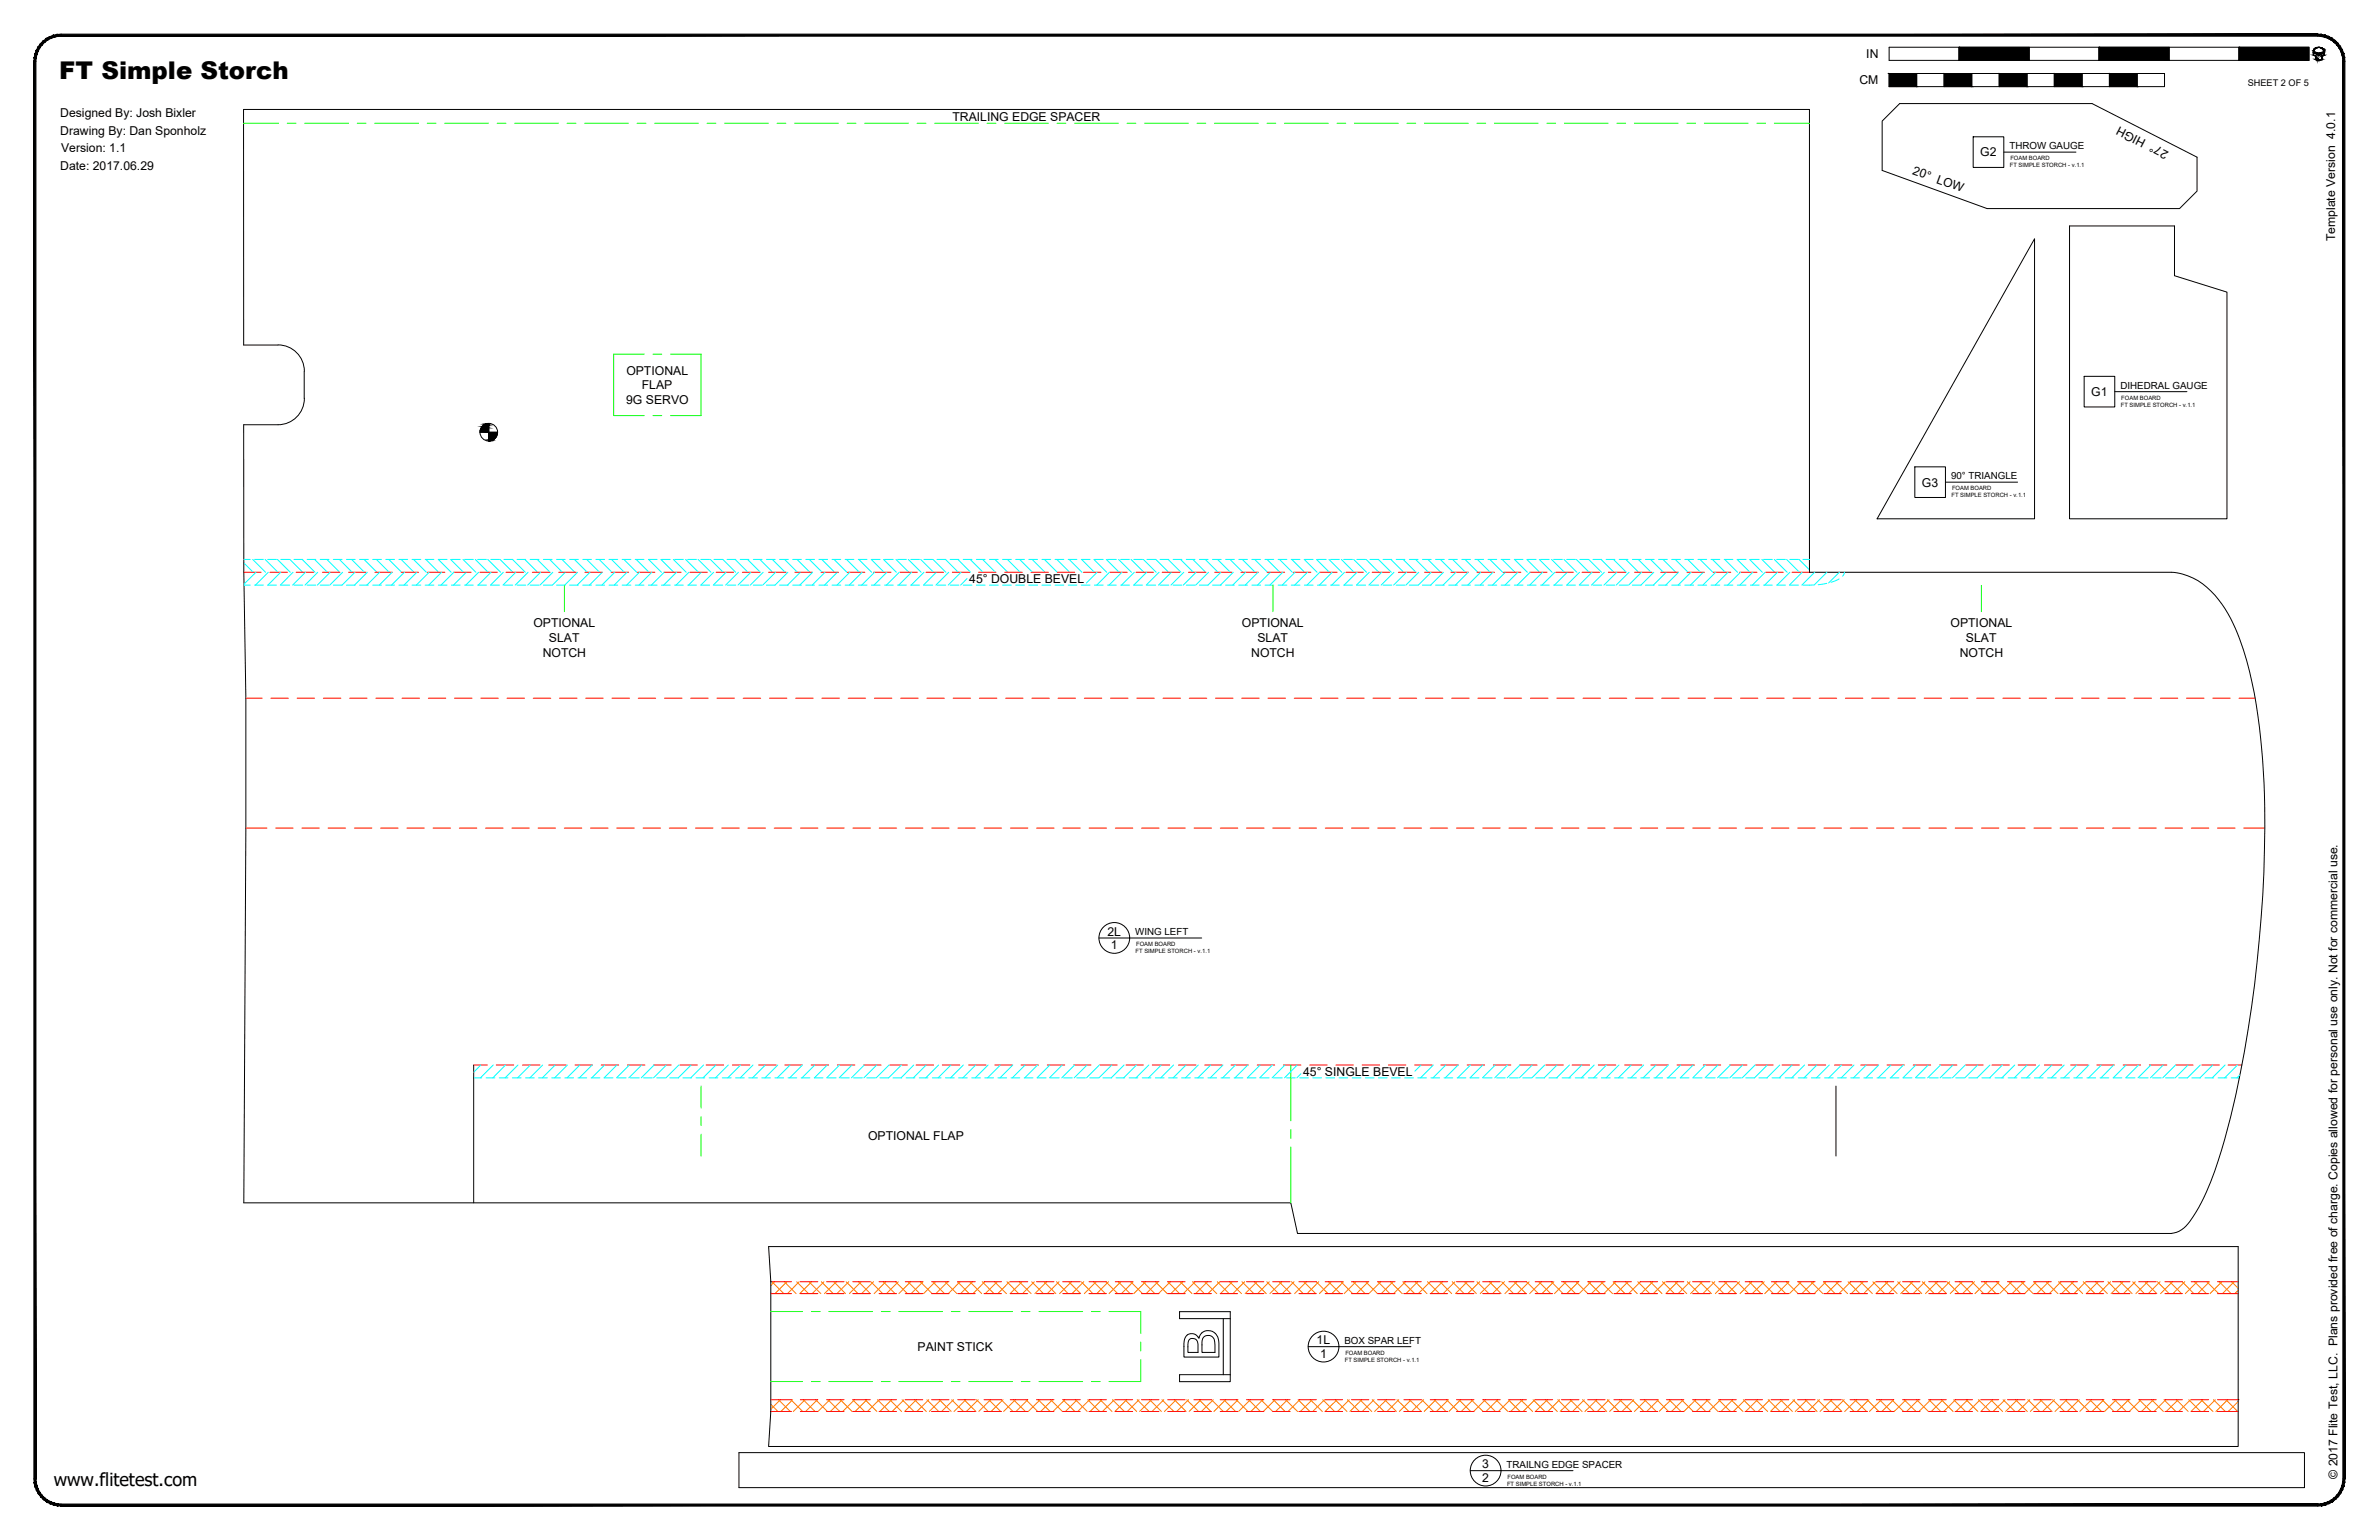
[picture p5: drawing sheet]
<svg xmlns="http://www.w3.org/2000/svg" width="864mm" height="559mm" viewBox="0 0 864 559" stroke-linecap="round" stroke-linejoin="round" font-family="sans-serif">
<defs><g id="words">
<text font-size="8.9" x="21.5" y="28.8">FT Simple Storch</text>
<text font-size="6.6" x="19.5" y="539.1">www.flitetest.com</text>
<g font-size="4.4">
<text x="677.5" y="21.1">IN</text>
<text x="675" y="30.6">CM</text>
<text x="21.9" y="42.5">Designed By: Josh Bixler</text>
<text x="345.7" y="43.8">TRAILING EDGE SPACER</text>
<text x="21.9" y="48.9">Drawing By: Dan Sponholz</text>
<text x="22.2" y="55.2">Version: 1.1</text>
<text x="718.9" y="56.8">G2</text>
<text x="787.4" y="55" transform="rotate(-153 787.4 55)">27° HIGH</text>
<text x="21.9" y="61.6">Date: 2017.06.29</text>
<text x="694.1" y="63.2" transform="rotate(20 694.1 63.2)">20° LOW</text>
<text x="847.7" y="87.6" transform="rotate(-90 847.7 87.6)">Template Version 4.0.1</text>
<text x="227.4" y="135.9">OPTIONAL</text>
<text x="233" y="141.2">FLAP</text>
<text x="759.1" y="143.7">G1</text>
<text x="227.3" y="146.6">9G SERVO</text>
<text x="697.7" y="176.5">G3</text>
<text x="351.8" y="211.5">45° DOUBLE BEVEL</text>
<text x="193.6" y="227.5">OPTIONAL</text>
<text x="450.8" y="227.5">OPTIONAL</text>
<text x="708.1" y="227.5">OPTIONAL</text>
<text x="199.3" y="232.9">SLAT</text>
<text x="456.5" y="232.9">SLAT</text>
<text x="713.7" y="232.9">SLAT</text>
<text x="197" y="238.3">NOTCH</text>
<text x="454.2" y="238.3">NOTCH</text>
<text x="711.4" y="238.3">NOTCH</text>
<text x="402" y="339.6">2L</text>
<text x="403.2" y="344.3">1</text>
<text x="473" y="390.3">45° SINGLE BEVEL</text>
<text x="315.1" y="413.6">OPTIONAL FLAP</text>
<text x="333.1" y="490.2">PAINT STICK</text>
<text x="478" y="487.9">1L</text>
<text x="479.2" y="492.6">1</text>
<text x="538" y="532.9">3</text>
<text x="538" y="537.6">2</text>
<text x="848.5" y="536.6" transform="rotate(-90 848.5 536.6)">© 2017 Flite Test, LLC. Plans provided free of charge. Copies allowed for personal use only. Not for commercial use.</text>
</g>
<g font-size="3.5">
<text x="729.4" y="54.1">THROW GAUGE</text>
<text x="769.7" y="141">DIHEDRAL GAUGE</text>
<text x="708.2" y="173.9">90° TRIANGLE</text>
<text x="412.1" y="339.3">WING LEFT</text>
<text x="488" y="487.5">BOX SPAR LEFT</text>
<text x="546.9" y="532.5">TRAILNG EDGE SPACER</text>
</g>
<text font-size="3.3" x="816" y="31.1">SHEET 2 OF 5</text>
<g font-size="2.1">
<text x="729.8" y="58.1">FOAM BOARD</text>
<text x="729.6" y="60.7">FT SIMPLE STORCH - v.1.1</text>
<text x="769.9" y="147.6">FT SIMPLE STORCH - v.1.1</text>
<text x="770.1" y="145">FOAM BOARD</text>
<text x="708.6" y="177.9">FOAM BOARD</text>
<text x="708.4" y="180.5">FT SIMPLE STORCH - v.1.1</text>
<text x="412.2" y="345.9">FT SIMPLE STORCH - v.1.1</text>
<text x="412.4" y="343.3">FOAM BOARD</text>
<text x="488.4" y="491.6">FOAM BOARD</text>
<text x="488.2" y="494.1">FT SIMPLE STORCH - v.1.1</text>
<text x="547.1" y="539.2">FT SIMPLE STORCH - v.1.1</text>
<text x="547.2" y="536.6">FOAM BOARD</text>
</g>
</g></defs>
<!-- layer: 01 CUT -->
<path d="M689.6 37.6h69.8l38.1 19.4v12.3l-6.3 6.4h-69.9l-38.1-13.9v-17.9zM738.6 86.7v101.6h-57.2zM751.3 82h38.1v18l19 6v82.3h-57.1zM100.9 125.2h-12.4l-.1-85.5h568.5v168h131.3a23.1 23.1 0 0 1 17.1 9.9 62 62 0 0 1 10.3 22.1 217.3 217.3 0 0 1 6.5 52.5 455.1 455.1 0 0 1-14.5 121.1 107.3 107.3 0 0 1-10.4 26.5l-1.1 1.8a10.7 10.7 0 0 1-7.9 6h-317.2l-2.4-11.1h-380.1l.8-136v-47.2l-.8-45.6v-53.6h12.4a9.5 9.5 0 0 0 9.6-9.5l-.1-9.9M100.9 125.1a9.5 9.5 0 0 1 9.6 9.6M172 386.5v50M666.5 394.1v25.4M279 452.3h533.5v72.6h-533.5l.8-12.7v-47.1zM268.2 527.1h568.3v12.7h-568.3z" fill="none" stroke="#000" stroke-width=".36"/>
<!-- layer: 04 BEVEL -->
<g fill="none" stroke="#0ff" stroke-width=".36">
<path d="M88.5 204.2l3.4 3.5M88.5 212.3h2.3M88.5 203h2.3M91.7 203l4.7 4.7M92.4 212.3h3.2M92.4 203h3.2M92.9 207.7l-4.3 4.3M96.2 203l4.7 4.7M97.2 203h3.2M97.4 207.7l-4.7 4.6M100.7 203l4.7 4.7M101.9 207.7l-4.7 4.6h3.2"/>
<path d="M102 212.3h3.1M102 203h3.1M105.2 203l4.7 4.7M106.4 207.7l-4.6 4.6M106.7 212.3h3.2M106.7 203h3.2M109.7 203l4.7 4.7M110.9 207.7l-4.7 4.6M111.5 212.3h3.2M111.5 203h3.2M114.2 203l4.7 4.7M115.3 207.7l-4.6 4.6"/>
<path d="M116.2 212.3h3.2M116.2 203h3.2M118.7 203l4.6 4.7M119.9 207.7l-4.7 4.6M121 203h3.2M123.2 203l4.6 4.7M124.4 207.7l-4.7 4.6M125.8 212.3h3.1M125.8 203h3.1M127.6 203l4.7 4.7M128.8 207.7l-4.6 4.6h-3.2M130.5 212.3h3.2"/>
<path d="M130.5 203h3.2M132.2 203l4.6 4.7M133.4 207.7l-4.7 4.6M135.3 212.3h3.2M135.3 203h3.2M136.6 203l4.7 4.7M137.8 207.7l-4.6 4.6M140.1 212.3h3.1M140.1 203h3.1M141.1 203l4.7 4.7M142.3 207.7l-4.6 4.6M144.8 212.3h3.2"/>
<path d="M144.8 203h3.2M145.6 203l4.7 4.7M146.8 207.7l-4.7 4.6M149.6 212.3h3.2M149.6 203h3.2M150.1 203l4.7 4.7M151.3 207.7l-4.6 4.6M154.3 212.3h3.2M154.3 203h3.2M154.6 203l4.7 4.7M155.8 207.7l-4.7 4.6M159.1 212.3h3.2"/>
<path d="M160.3 207.7l-4.7 4.6M162.3 203h-3.2l4.7 4.7M163.6 203l4.6 4.7M163.9 212.3h3.1M163.9 203h3.1M164.8 207.7l-4.7 4.6M168.1 203l4.6 4.7M168.6 212.3h3.2M168.6 203h3.2M169.3 207.7l-4.7 4.6M172.5 203l4.7 4.7M173.4 212.3h3.2"/>
<path d="M173.4 203h3.2M173.7 207.7l-4.6 4.6M177.1 203l4.6 4.7M178.2 212.3h3.1M178.2 203h3.1M178.3 207.7l-4.7 4.6M181.5 203l4.7 4.7M182.7 207.7l-4.6 4.6M182.9 212.3h3.2M182.9 203h3.2M186 203l4.7 4.7M187.2 207.7l-4.6 4.6"/>
<path d="M187.7 212.3h3.2M187.7 203h3.2M190.5 203l4.7 4.7M191.7 207.7l-4.7 4.6M192.4 212.3h3.3M192.4 203h3.3M195 203l4.7 4.7M196.2 207.7l-4.7 4.6M197.3 212.3h3.1M197.3 203h3.1M199.5 203l4.6 4.7M200.7 207.7l-4.7 4.6"/>
<path d="M202 212.3h3.2M202 203h3.2M204 203l4.7 4.7M205.2 207.7l-4.7 4.6M206.8 212.3h3.2M206.8 203h3.2M208.5 203l4.7 4.7M209.7 207.7l-4.7 4.6M211.5 212.3h3.2M211.5 203h3.2M213 203l4.6 4.7M214.2 207.7l-4.7 4.6"/>
<path d="M216.3 212.3h3.2M216.3 203h3.2M217.5 203l4.7 4.7M218.6 207.7l-4.6 4.6M221.1 212.3h3.1M221.1 203h3.1M222 203l4.6 4.7M223.2 207.7l-4.7 4.6M225.8 212.3h3.2M225.8 203h3.2M226.5 203l4.6 4.7M227.6 207.7l-4.6 4.6"/>
<path d="M230.6 212.3h3.2M230.6 203h3.2M230.9 203l4.7 4.7M232.1 207.7l-4.6 4.6M235.4 212.3h3.1M235.4 203h3.1M235.5 203l4.6 4.7M236.6 207.7l-4.7 4.6M239.9 203l4.7 4.7M240.1 212.3h3.2M240.1 203h3.2M241.1 207.7l-4.7 4.6"/>
<path d="M244.4 203l4.7 4.7M244.9 212.3h3.2M244.9 203h3.2M245.6 207.7l-4.7 4.6M248.9 203l4.7 4.7M249.6 212.3h3.2M249.6 203h3.2M250.1 207.7l-4.7 4.6M253.4 203l4.7 4.7M254.4 203h3.2M254.6 207.7l-4.7 4.6M257.9 203l4.6 4.7"/>
<path d="M259.1 207.7l-4.7 4.6h3.2M259.2 203h3.2l4.7 4.7M259.2 212.3h3.1M263.6 207.7l-4.7 4.6M263.9 212.3h3.2M263.9 203h3.2M266.9 203l4.6 4.7M268 207.7l-4.6 4.6M268.7 212.3h3.2M268.7 203h3.2M271.4 203l4.6 4.7M272.6 207.7l-4.7 4.6"/>
<path d="M273.5 212.3h3.1M273.5 203h3.1M275.8 203l4.7 4.7M277 207.7l-4.6 4.6M278.2 212.3h3.2M278.2 203h3.2M280.4 203l4.6 4.7M281.5 207.7l-4.6 4.6M283 212.3h3.2M283 203h3.2M284.8 203l4.7 4.7M286 207.7l-4.7 4.6"/>
<path d="M287.7 212.3h3.2M287.7 203h3.2M289.3 203l4.7 4.7M290.5 207.7l-4.6 4.6M292.5 212.3h3.2M292.5 203h3.2M293.8 203l4.7 4.7M295 207.7l-4.7 4.6M297.3 212.3h3.1M297.3 203h3.1M298.3 203l4.7 4.7M299.5 207.7l-4.7 4.6"/>
<path d="M302 212.3h3.2M302 203h3.2M302.8 203l4.6 4.7M304 207.7l-4.7 4.6M306.8 212.3h3.2M306.8 203h3.2M307.3 203l4.7 4.7M308.5 207.7l-4.7 4.6M311.6 212.3h3.1M311.6 203h3.1M311.8 203l4.6 4.7M312.9 207.7l-4.6 4.6"/>
<path d="M316.3 203l4.6 4.7M316.3 212.3h3.2M316.3 203h3.2M317.5 207.7l-4.7 4.6M320.7 203l4.7 4.7M321.1 212.3h3.2M321.1 203h3.2M321.9 207.7l-4.6 4.6M325.3 203l4.6 4.7M325.8 212.3h3.2M325.8 203h3.2M326.4 207.7l-4.6 4.6"/>
<path d="M329.7 203l4.7 4.7M330.6 212.3h3.2M330.6 203h3.2M330.9 207.7l-4.7 4.6M334.2 203l4.7 4.7M335.4 212.3h3.1M335.4 203h3.1M335.4 207.7l-4.6 4.6M338.7 203l4.7 4.7M339.9 207.7l-4.7 4.6M340.1 212.3h3.2M340.1 203h3.2"/>
<path d="M343.2 203l4.7 4.7M344.4 207.7l-4.7 4.6M344.9 212.3h3.2M344.9 203h3.2M347.7 203l4.6 4.7M348.9 207.7l-4.7 4.6M349.7 212.3h3.1M349.7 203h3.1M351 209.9l-2.3 2.4M352.2 203l4.7 4.7M354.4 212.3h3.2M354.4 203h3.2"/>
<path d="M356.7 203l4.7 4.7M359.2 212.3h3.2M359.2 203h3.2M361.2 203l4.6 4.7M363.9 212.3h3.2M363.9 203h3.2M365.7 203l4.6 4.7M368.7 212.3h3.2M368.7 203h3.2M370.1 203l4.7 4.7M373.5 212.3h3.1M373.5 203h3.1"/>
<path d="M374.7 203l4.6 4.7M378.2 212.3h3.2M378.2 203h3.2M379.1 203l4.7 4.7M383 212.3h3.2M383 203h3.2M383.6 203l4.7 4.7M387.8 212.3h3.1M387.8 203h3.1M388.1 203l4.7 4.7M392.5 212.3h3.2M392.5 203h3.2"/>
<path d="M392.6 203l4.7 4.7M397.1 203l4.7 4.7M397.3 212.3h3.2M397.3 203h3.2M398.3 207.7l-3.9 3.9M401.6 203l4.7 4.7M402 212.3h3.2M402 203h3.2M402.7 207.7l-4.6 4.6M406.1 203l4.6 4.7M406.8 212.3h3.2M406.8 203h3.2"/>
<path d="M407.3 207.7l-4.7 4.6M410.6 203l4.6 4.7M411.6 203h3.1M411.8 207.7l-4.7 4.6M415 203l4.7 4.7M416.2 207.7l-4.6 4.6h3.1M416.3 203h3.3l4.6 4.7M416.3 212.3h3.2M420.8 207.7l-4.7 4.6M421.1 212.3h3.2M421.1 203h3.2M424 203l4.7 4.7"/>
<path d="M425.2 207.7l-4.6 4.6M425.9 212.3h3.1M425.9 203h3.1M428.5 203l4.7 4.7M429.7 207.7l-4.6 4.6M430.6 212.3h3.2M430.6 203h3.2M433 203l4.7 4.7M434.2 207.7l-4.7 4.6M435.4 212.3h3.2M435.4 203h3.2M437.5 203l4.7 4.7"/>
<path d="M438.7 207.7l-4.7 4.6M440.2 212.3h3.1M440.2 203h3.1M442 203l4.6 4.7M443.2 207.7l-4.7 4.6M444.9 212.3h3.2M444.9 203h3.2M446.5 203l4.7 4.7M447.7 207.7l-4.7 4.6M449.7 212.3h3.2M449.7 203h3.2M451 203l4.6 4.7"/>
<path d="M452.2 207.7l-4.7 4.6M454.4 212.3h3.2M454.4 203h3.2M455.5 203l4.6 4.7M456.7 207.7l-4.7 4.6M459.2 212.3h3.2M459.2 203h3.2M459.9 203l4.7 4.7M461.1 207.7l-4.6 4.6M464 212.3h3.1M464 203h3.1M464.5 203l4.6 4.7"/>
<path d="M465.7 207.7l-4.7 4.6M468.7 212.3h3.2M468.7 203h3.2M468.9 203l4.7 4.7M470.1 207.7l-4.6 4.6M473.5 212.3h3.2M474.6 207.7l-4.6 4.6M476.7 203h-3.3l4.7 4.7M477.9 203l4.7 4.7M478.3 212.3h3.1M478.3 203h3.1M479.1 207.7l-4.7 4.6"/>
<path d="M482.4 203l4.7 4.7M483 212.3h3.2M483 203h3.2M483.6 207.7l-4.7 4.6M486.9 203l4.6 4.7M487.8 212.3h3.2M487.8 203h3.2M488.1 207.7l-4.7 4.6M491.4 203l4.7 4.7M492.5 212.3h3.2M492.5 203h3.2M492.6 207.7l-4.7 4.6"/>
<path d="M495.9 203l4.6 4.7M497.1 207.7l-4.7 4.6M497.3 212.3h3.2M497.3 203h3.2M500.4 203l4.6 4.7M501.6 207.7l-4.7 4.6M502.1 212.3h3.1M502.1 203h3.1M504.9 203l4.7 4.7M506 207.7l-4.6 4.6M506.8 212.3h3.2M506.8 203h3.2"/>
<path d="M509.4 203l4.6 4.7M510.5 207.7l-4.6 4.6M511.6 212.3h3.2M511.6 203h3.2M513.9 203l4.6 4.7M515 207.7l-4.7 4.6M516.4 212.3h3.1M516.4 203h3.1M518.3 203l4.7 4.7M519.5 207.7l-4.6 4.6M521.1 212.3h3.2M521.1 203h3.2"/>
<path d="M522.9 203l4.6 4.7M524 207.7l-4.7 4.6M525.9 212.3h3.2M525.9 203h3.2M527.3 203l4.7 4.7M528.5 207.7l-4.7 4.6M530.6 212.3h3.2M530.6 203h3.2M531.8 203l4.7 4.7M533 207.7l-4.7 4.6M535.4 212.3h3.2M535.4 203h3.2"/>
<path d="M536.3 203l4.7 4.7M537.5 207.7l-4.7 4.6M540.2 212.3h3.1M540.2 203h3.1M540.8 203l4.7 4.7M542 207.7l-4.7 4.6M544.9 212.3h3.2M544.9 203h3.2M545.3 203l4.6 4.7M546.5 207.7l-4.7 4.6M549.7 212.3h3.2M549.7 203h3.2"/>
<path d="M549.8 203l4.7 4.7M551 207.7l-4.7 4.6M554.3 203l4.6 4.7M554.5 212.3h3.1M554.5 203h3.1M555.4 207.7l-4.6 4.6M558.8 203l4.6 4.7M559.2 212.3h3.2M559.2 203h3.2M560 207.7l-4.7 4.6M563.2 203l4.7 4.7M564 212.3h3.2"/>
<path d="M564 203h3.2M564.4 207.7l-4.6 4.6M567.7 203l4.7 4.7M568.7 203h3.2M568.9 207.7l-4.6 4.6M572.2 203l4.7 4.7M573.4 207.7l-4.7 4.6h3.2M573.5 212.3h3.2M573.5 203h3.2M576.7 203l4.7 4.7M577.9 207.7l-4.6 4.6M578.3 212.3h3.1"/>
<path d="M578.3 203h3.1M581.2 203l4.7 4.7M582.4 207.7l-4.7 4.6M583 212.3h3.2M583 203h3.2M585.7 203l4.7 4.7M586.9 207.7l-4.7 4.6M587.8 212.3h3.2M587.8 203h3.2M590.2 203l4.6 4.7M591.4 207.7l-4.7 4.6M592.6 203h3.1"/>
<path d="M594.7 203l4.7 4.7M595.9 207.7l-4.7 4.6M597.3 212.3h3.2M597.3 203h3.2M599.2 203l4.6 4.7M600.3 207.7l-4.6 4.6h-3.1M602.1 212.3h3.2M602.1 203h3.2M603.7 203l4.6 4.7M604.9 207.7l-4.7 4.6M606.8 212.3h3.2M606.8 203h3.2"/>
<path d="M608.1 203l4.7 4.7M609.3 207.7l-4.6 4.6M611.6 212.3h3.2M611.6 203h3.2M612.6 203l4.7 4.7M613.8 207.7l-4.6 4.6M616.4 212.3h3.1M616.4 203h3.1M617.1 203l4.7 4.7M618.3 207.7l-4.7 4.6M621.1 212.3h3.2M621.1 203h3.2"/>
<path d="M621.6 203l4.7 4.7M622.8 207.7l-4.6 4.6M625.9 212.3h3.2M625.9 203h3.2M626.1 203l4.7 4.7M627.3 207.7l-4.7 4.6M630.7 212.3h3.1M631.8 207.7l-4.7 4.6M633.8 203h-3.2l4.7 4.7M635.1 203l4.6 4.7M635.4 212.3h3.2M635.4 203h3.2"/>
<path d="M636.3 207.7l-4.7 4.6M639.6 203l4.7 4.7M640.2 212.3h3.2M640.2 203h3.2M640.8 207.7l-4.7 4.6M644.1 203l4.7 4.7M644.9 212.3h3.2M644.9 203h3.2M645.2 207.7l-4.6 4.6M648.6 203l4.6 4.7M649.7 212.3h3.2M649.7 203h3.2"/>
<path d="M649.8 207.7l-4.7 4.6M653.1 203l3.8 3.8M654.2 207.7l-4.6 4.6M654.5 203h2.4M658.4 212.3h-3.9M658.7 207.7l-4.6 4.6M663.2 211.7l-3.2 .5M663.2 207.7l-4.6 4.6M667.6 210.1l-2.9 1.2M667.7 207.7l-3.9 3.8M669.6 207.7l-.7 1.4M172 391.1h2.9"/>
<path d="M174.5 386.5l-2.5 2.6M176.5 391.1h3.1M179 386.5l-4.6 4.6M181.2 391.1h3.2M183.5 386.5l-4.6 4.6M186 391.1h3.2M188 386.5l-4.6 4.6M190.8 391.1h3.1M192.5 386.5l-4.6 4.6M195.5 391.1h3.2M197 386.5l-4.7 4.6M200.3 391.1h3.2"/>
<path d="M201.5 386.5l-4.6 4.6M205 391.1h3.2M206 386.5l-4.7 4.6M209.8 391.1h3.2M210.5 386.5l-4.7 4.6M214.6 391.1h3.1M215 386.5l-4.7 4.6M219.3 391.1h3.2M219.5 386.5l-4.7 4.6M223.9 386.5l-4.6 4.6M224.1 391.1h3.2M228.5 386.5l-4.7 4.6"/>
<path d="M228.9 391.1h3.1M232.9 386.5l-4.6 4.6M233.6 391.1h3.2M237.4 386.5l-4.6 4.6M238.4 391.1h3.2M241.9 386.5l-4.7 4.6M243.1 391.1h3.2M246.4 386.5l-4.6 4.6M247.9 391.1h3.2M250.9 386.5l-4.7 4.6M252.7 391.1h3.1M255.4 386.5l-4.7 4.6"/>
<path d="M257.4 391.1h3.2M259.9 386.5l-4.7 4.6M262.2 391.1h3.2M264.4 386.5l-4.7 4.6M267 391.1h3.2M268.8 386.5l-4.6 4.6M271.8 391.1h3.1M273.4 386.5l-4.7 4.6M276.5 391.1h3.2M277.8 386.5l-4.6 4.6M281.3 391.1h3.2M282.3 386.5l-4.6 4.6"/>
<path d="M286.1 391.1h3.1M286.8 386.5l-4.7 4.6M290.8 391.1h3.2M291.3 386.5l-4.6 4.6M295.6 391.1h3.2M295.8 386.5l-4.7 4.6M300.3 386.5l-4.7 4.6M300.3 391.1h3.2M304.8 386.5l-4.7 4.6M305.1 391.1h3.2M309.3 386.5l-4.7 4.6M309.9 391.1h3.1"/>
<path d="M313.7 386.5l-4.6 4.6M314.6 391.1h3.2M318.3 386.5l-4.7 4.6M322.7 386.5l-4.6 4.6M324.2 391.1h3.1M327.2 386.5l-4.6 4.6h-3.2M328.9 391.1h3.2M331.7 386.5l-4.6 4.6M333.7 391.1h3.2M336.2 386.5l-4.6 4.6M338.4 391.1h3.2M340.7 386.5l-4.6 4.6"/>
<path d="M343.2 391.1h3.2M345.2 386.5l-4.7 4.6M348 391.1h3.1M349.7 386.5l-4.7 4.6M352.7 391.1h3.2M354.2 386.5l-4.7 4.6M357.5 391.1h3.2M358.7 386.5l-4.7 4.6M362.3 391.1h3.1M363.2 386.5l-4.7 4.6M367 391.1h3.2M367.7 386.5l-4.7 4.6"/>
<path d="M371.8 391.1h3.2M372.1 386.5l-4.6 4.6M376.5 391.1h3.2M376.6 386.5l-4.6 4.6M381.1 386.5l-4.7 4.6M381.3 391.1h3.2M385.6 386.5l-4.6 4.6M386.1 391.1h3.1M390.1 386.5l-4.7 4.6M390.8 391.1h3.2M394.6 386.5l-4.7 4.6M395.6 391.1h3.2"/>
<path d="M399.1 386.5l-4.7 4.6M400.4 391.1h3.1M403.6 386.5l-4.7 4.6M405.1 391.1h3.2M408.1 386.5l-4.7 4.6M409.9 391.1h3.2M412.6 386.5l-4.7 4.6M414.6 391.1h3.2M417 386.5l-4.6 4.6M419.4 391.1h3.2M421.5 386.5l-4.6 4.6M424.2 391.1h3.2"/>
<path d="M426 386.5l-4.7 4.6M428.9 391.1h3.2M430.5 386.5l-4.6 4.6M433.7 391.1h3.2M435 386.5l-4.7 4.6M438.5 391.1h3.1M439.5 386.5l-4.7 4.6M443.2 391.1h3.2M444 386.5l-4.7 4.6M448 391.1h3.2M448.5 386.5l-4.7 4.6M452.9 386.5l-4.6 4.6"/>
<path d="M457.5 386.5l-4.7 4.6h3.1M457.5 391.1h3.2M461.9 386.5l-4.6 4.6M462.3 391.1h3.2M466.4 386.5l-4.6 4.6M467 391.1h3.2M470.9 386.5l-4.6 4.6M471.8 391.1h3.2M472.2 389.6l-1.4 1.5M476.6 391.1h3.1M481.3 391.1h3.2M486.1 391.1h3.2"/>
<path d="M490.9 391.1h3.1M495.6 391.1h3.2M500.4 391.1h3.2M505.1 391.1h3.2M509.9 391.1h3.2M514.7 391.1h3.1M515.9 386.5l-2.3 2.2M519.4 391.1h3.2M520.3 386.5l-4.6 4.6M524.2 391.1h3.2M524.8 386.5l-4.6 4.6M529 391.1h3.1"/>
<path d="M529.3 386.5l-4.7 4.6M533.7 391.1h3.2M533.8 386.5l-4.6 4.6M538.3 386.5l-4.7 4.6M538.5 391.1h3.2M542.8 386.5l-4.7 4.6M543.2 391.1h3.2M547.3 386.5l-4.7 4.6M548 391.1h3.2M551.8 386.5l-4.7 4.6M552.8 391.1h3.1M556.2 386.5l-4.6 4.6"/>
<path d="M557.5 391.1h3.2M560.8 386.5l-4.7 4.6M562.3 391.1h3.2M565.2 386.5l-4.6 4.6M567.1 391.1h3.1M569.7 386.5l-4.6 4.6M571.8 391.1h3.2M574.2 386.5l-4.7 4.6M576.6 391.1h3.2M578.7 386.5l-4.6 4.6M581.3 391.1h3.2M583.2 386.5l-4.7 4.6"/>
<path d="M586.1 391.1h3.2M587.7 386.5l-4.7 4.6M590.9 391.1h3.1M592.2 386.5l-4.7 4.6M595.6 391.1h3.2M596.7 386.5l-4.7 4.6M600.4 391.1h3.2M601.1 386.5l-4.6 4.6M605.2 391.1h3.1M605.7 386.5l-4.7 4.6M610.1 386.5l-4.6 4.6M614.6 386.5l-4.7 4.6h3.2"/>
<path d="M614.7 391.1h3.2M619.1 386.5l-4.6 4.6M619.4 391.1h3.2M623.6 386.5l-4.7 4.6M624.2 391.1h3.2M628.1 386.5l-4.6 4.6M629 391.1h3.1M632.6 386.5l-4.7 4.6M637.1 386.5l-4.7 4.6M638.5 391.1h3.2M641.6 386.5l-4.7 4.6h-3.2M643.3 391.1h3.1"/>
<path d="M646.1 386.5l-4.7 4.6M648 391.1h3.2M650.6 386.5l-4.7 4.6M652.8 391.1h3.2M655.1 386.5l-4.7 4.6M657.5 391.1h3.2M659.5 386.5l-4.6 4.6M662.3 391.1h3.2M664 386.5l-4.6 4.6M667.1 391.1h3.1M668.5 386.5l-4.7 4.6M671.8 391.1h3.2"/>
<path d="M673 386.5l-4.6 4.6M676.6 391.1h3.2M677.5 386.5l-4.7 4.6M681.4 391.1h3.1M682 386.5l-4.7 4.6M686.1 391.1h3.2M686.5 386.5l-4.7 4.6M690.9 391.1h3.2M691 386.5l-4.7 4.6M695.4 386.5l-4.6 4.6M695.6 391.1h3.2M700 386.5l-4.7 4.6"/>
<path d="M700.4 391.1h3.2M704.4 386.5l-4.6 4.6M705.2 391.1h3.1M708.9 386.5l-4.6 4.6M709.9 391.1h3.2M713.4 386.5l-4.7 4.6M714.7 391.1h3.2M717.9 386.5l-4.6 4.6M719.5 391.1h3.1M722.4 386.5l-4.7 4.6M724.2 391.1h3.2M726.9 386.5l-4.7 4.6"/>
<path d="M729 391.1h3.2M731.4 386.5l-4.7 4.6M733.7 391.1h3.2M735.9 386.5l-4.7 4.6M738.5 391.1h3.2M740.3 386.5l-4.6 4.6M743.3 391.1h3.1M744.9 386.5l-4.7 4.6M748 391.1h3.2M749.3 386.5l-4.6 4.6M752.8 391.1h3.2M753.8 386.5l-4.6 4.6"/>
<path d="M757.6 391.1h3.1M758.3 386.5l-4.6 4.6M762.3 391.1h3.2M762.8 386.5l-4.6 4.6M767.3 386.5l-4.6 4.6M771.8 386.5l-4.7 4.6h3.2M771.9 391.1h3.1M776.3 386.5l-4.6 4.6M776.6 391.1h3.2M780.8 386.5l-4.7 4.6M781.4 391.1h3.2M785.3 386.5l-4.7 4.6"/>
<path d="M786.1 391.1h3.2M789.8 386.5l-4.7 4.6M794.3 386.5l-4.7 4.6M795.7 391.1h3.1M798.7 386.5l-4.6 4.6h-3.2M800.4 391.1h3.2M803.3 386.5l-4.7 4.6M805.2 391.1h3.2M807.7 386.5l-4.6 4.6M810 391.1h2.9M812.2 386.5l-4.6 4.6M813.1 390l-1.1 1.1"/>
</g>
<!-- layer: 02 SCORE -->
<g fill="none" stroke="#f00" stroke-width=".36">
<path d="M88.5 207.7h6.3M98 207.7h6.3M107.5 207.7h6.4M117 207.7h6.4M126.6 207.7h6.3M136.1 207.7h6.3M145.6 207.7h6.4M155.1 207.7h6.4M164.7 207.7h6.3M174.2 207.7h6.3M183.7 207.7h6.4M193.2 207.7h6.4"/>
<path d="M202.8 207.7h6.4M212.3 207.7h6.4M221.9 207.7h6.3M231.4 207.7h6.3M240.9 207.7h6.4M250.4 207.7h6.4M260 207.7h6.3M269.5 207.7h6.3M279 207.7h6.4M288.5 207.7h6.4M298.1 207.7h6.3M307.6 207.7h6.3"/>
<path d="M317.1 207.7h6.4M326.6 207.7h6.4M336.2 207.7h6.3M345.7 207.7h6.3M355.2 207.7h6.4M364.7 207.7h6.4M374.3 207.7h6.3M383.8 207.7h6.3M393.3 207.7h6.4M402.8 207.7h6.4M412.4 207.7h6.3M421.9 207.7h6.3"/>
<path d="M431.4 207.7h6.4M440.9 207.7h6.4M450.5 207.7h6.3M460 207.7h6.3M469.5 207.7h6.4M479 207.7h6.4M488.6 207.7h6.3M498.1 207.7h6.3M507.6 207.7h6.4M517.1 207.7h6.4M526.7 207.7h6.3M536.2 207.7h6.3"/>
<path d="M545.7 207.7h6.4M555.2 207.7h6.4M564.8 207.7h6.3M574.3 207.7h6.3M583.8 207.7h6.4M593.3 207.7h6.4M602.9 207.7h6.3M612.4 207.7h6.4M621.9 207.7h6.4M631.5 207.7h6.3M641 207.7h6.3M650.5 207.7h6.4"/>
<path d="M89.3 253.3h5.9M98.3 253.3h6.4M107.9 253.3h6.3M117.4 253.3h6.3M126.9 253.3h6.4M136.4 253.3h6.4M146 253.3h6.3M155.5 253.3h6.3M165 253.3h6.4M174.5 253.3h6.4M184.1 253.3h6.3M193.6 253.3h6.3"/>
<path d="M203.1 253.3h6.4M212.6 253.3h6.4M222.2 253.3h6.3M231.7 253.3h6.3M241.2 253.3h6.4M250.7 253.3h6.4M260.3 253.3h6.3M269.8 253.3h6.3M279.3 253.3h6.4M288.8 253.3h6.4M298.4 253.3h6.3M307.9 253.3h6.3"/>
<path d="M317.4 253.3h6.4M326.9 253.3h6.4M336.5 253.3h6.3M346 253.3h6.3M355.5 253.3h6.4M365 253.3h6.4M374.6 253.3h6.3M384.1 253.3h6.3M393.6 253.3h6.4M403.1 253.3h6.4M412.7 253.3h6.3M422.2 253.3h6.3"/>
<path d="M431.7 253.3h6.4M441.2 253.3h6.4M450.8 253.3h6.3M460.3 253.3h6.3M469.8 253.3h6.4M479.3 253.3h6.4M488.9 253.3h6.3M498.4 253.3h6.3M507.9 253.3h6.4M517.4 253.3h6.4M527 253.3h6.3M536.5 253.3h6.3"/>
<path d="M546 253.3h6.4M555.5 253.3h6.4M565.1 253.3h6.4M574.6 253.3h6.4M584.2 253.3h6.3M593.7 253.3h6.3M603.2 253.3h6.4M612.7 253.3h6.4M622.3 253.3h6.3M631.8 253.3h6.3M641.3 253.3h6.4M650.8 253.3h6.4"/>
<path d="M660.4 253.3h6.3M669.9 253.3h6.3M679.4 253.3h6.4M688.9 253.3h6.4M698.5 253.3h6.3M708 253.3h6.4M717.5 253.3h6.4M727.1 253.3h6.3M736.6 253.3h6.3M746.1 253.3h6.4M755.6 253.3h6.4M765.2 253.3h6.3"/>
<path d="M774.7 253.3h6.3M784.2 253.3h6.4M793.7 253.3h6.4M803.3 253.3h6.3M812.8 253.3h5.8M89.3 300.5h7.6M100.1 300.5h6.3M109.6 300.5h6.3M119.1 300.5h6.4M128.6 300.5h6.4M138.2 300.5h6.3M147.7 300.5h6.3"/>
<path d="M157.2 300.5h6.4M166.7 300.5h6.4M176.3 300.5h6.3M185.8 300.5h6.3M195.3 300.5h6.4M204.8 300.5h6.4M214.4 300.5h6.3M223.9 300.5h6.3M233.4 300.5h6.4M242.9 300.5h6.4M252.5 300.5h6.3M262 300.5h6.3"/>
<path d="M271.5 300.5h6.4M281 300.5h6.4M290.6 300.5h6.3M300.1 300.5h6.3M309.6 300.5h6.4M319.1 300.5h6.4M328.7 300.5h6.3M338.2 300.5h6.3M347.7 300.5h6.4M357.2 300.5h6.4M366.8 300.5h6.3M376.3 300.5h6.4"/>
<path d="M385.8 300.5h6.4M395.4 300.5h6.3M404.9 300.5h6.3M414.4 300.5h6.4M423.9 300.5h6.4M433.5 300.5h6.3M443 300.5h6.3M452.5 300.5h6.4M462 300.5h6.4M471.6 300.5h6.3M481.1 300.5h6.3M490.6 300.5h6.4"/>
<path d="M500.1 300.5h6.4M509.7 300.5h6.3M519.2 300.5h6.3M528.7 300.5h6.4M538.2 300.5h6.4M547.8 300.5h6.3M557.3 300.5h6.3M566.8 300.5h6.4M576.3 300.5h6.4M585.9 300.5h6.4M595.4 300.5h6.4M605 300.5h6.3"/>
<path d="M614.5 300.5h6.3M624 300.5h6.4M633.5 300.5h6.4M643.1 300.5h6.3M652.6 300.5h6.3M662.1 300.5h6.4M671.6 300.5h6.4M681.2 300.5h6.3M690.7 300.5h6.3M700.2 300.5h6.4M709.7 300.5h6.4M719.3 300.5h6.3"/>
<path d="M728.8 300.5h6.3M738.3 300.5h6.4M747.8 300.5h6.4M757.4 300.5h6.3M766.9 300.5h6.3M776.4 300.5h6.4M785.9 300.5h6.4M795.5 300.5h6.3M805 300.5h6.3M814.5 300.5h7.6M172 386.5h5M180.1 386.5h6.4"/>
<path d="M189.7 386.5h6.3M199.2 386.5h6.3M208.7 386.5h6.4M218.2 386.5h6.4M227.8 386.5h6.3M237.3 386.5h6.3M246.8 386.5h6.4M256.3 386.5h6.4M265.9 386.5h6.3M275.4 386.5h6.3M284.9 386.5h6.4M294.4 386.5h6.4"/>
<path d="M304 386.5h6.3M313.5 386.5h6.3M323 386.5h6.4M332.5 386.5h6.4M342.1 386.5h6.3M351.6 386.5h6.3M361.1 386.5h6.4M370.6 386.5h6.4M380.2 386.5h6.3M389.7 386.5h6.3M399.2 386.5h6.4M408.7 386.5h6.4"/>
<path d="M418.3 386.5h6.3M427.8 386.5h6.3M437.3 386.5h6.4M446.8 386.5h6.4M456.4 386.5h6.3M465.9 386.5h6.3M475.4 386.5h6.4M484.9 386.5h6.4M494.5 386.5h6.3M504 386.5h6.3M513.5 386.5h6.4M523.1 386.5h6.3"/>
<path d="M532.6 386.5h6.3M542.1 386.5h6.4M551.6 386.5h6.4M561.2 386.5h6.3M570.7 386.5h6.3M580.2 386.5h6.4M589.7 386.5h6.4M599.3 386.5h6.3M608.8 386.5h6.3M618.3 386.5h6.4M627.8 386.5h6.4M637.4 386.5h6.3"/>
<path d="M646.9 386.5h6.3M656.4 386.5h6.4M665.9 386.5h6.4M675.5 386.5h6.3M685 386.5h6.3M694.5 386.5h6.4M704 386.5h6.4M713.6 386.5h6.3M723.1 386.5h6.3M732.6 386.5h6.4M742.1 386.5h6.4M751.7 386.5h6.3"/>
<path d="M761.2 386.5h6.3M770.7 386.5h6.4M780.2 386.5h6.4M789.8 386.5h6.3M799.3 386.5h6.3M808.8 386.5h5M279.8 465.1h7.5M279.8 469.4h7.5M290.5 465.1h6.4M290.5 469.4h6.4M300 465.1h6.4M300 469.4h6.4"/>
<path d="M309.6 465.1h6.3M309.6 469.4h6.3M319.1 465.1h6.3M319.1 469.4h6.3M328.6 465.1h6.4M328.6 469.4h6.4M338.1 465.1h6.4M338.1 469.4h6.4M347.7 465.1h6.3M347.7 469.4h6.3M357.2 465.1h6.4M357.2 469.4h6.4"/>
<path d="M366.7 465.1h6.4M366.7 469.4h6.4M376.3 465.1h6.3M376.3 469.4h6.3M385.8 465.1h6.3M385.8 469.4h6.3M395.3 465.1h6.4M395.3 469.4h6.4M404.8 465.1h6.4M404.8 469.4h6.4M414.4 465.1h6.3M414.4 469.4h6.3"/>
<path d="M423.9 465.1h6.3M423.9 469.4h6.3M433.4 465.1h6.4M433.4 469.4h6.4M442.9 465.1h6.4M442.9 469.4h6.4M452.5 465.1h6.3M452.5 469.4h6.3M462 465.1h6.3M462 469.4h6.3M471.5 465.1h6.4M471.5 469.4h6.4"/>
<path d="M481 465.1h6.4M481 469.4h6.4M490.6 465.1h6.3M490.6 469.4h6.3M500.1 465.1h6.3M500.1 469.4h6.3M509.6 465.1h6.4M509.6 469.4h6.4M519.2 465.1h6.3M519.2 469.4h6.3M528.7 465.1h6.4M528.7 469.4h6.4"/>
<path d="M538.2 465.1h6.4M538.2 469.4h6.4M547.8 465.1h6.3M547.8 469.4h6.3M557.3 465.1h6.3M557.3 469.4h6.3M566.8 465.1h6.4M566.8 469.4h6.4M576.3 465.1h6.4M576.3 469.4h6.4M585.9 465.1h6.3M585.9 469.4h6.3"/>
<path d="M595.4 465.1h6.3M595.4 469.4h6.3M604.9 465.1h6.4M604.9 469.4h6.4M614.4 465.1h6.4M614.4 469.4h6.4M624 465.1h6.3M624 469.4h6.3M633.5 465.1h6.3M633.5 469.4h6.3M643 465.1h6.4M643 469.4h6.4"/>
<path d="M652.5 465.1h6.4M652.5 469.4h6.4M662.1 465.1h6.3M662.1 469.4h6.3M671.6 465.1h6.3M671.6 469.4h6.3M681.1 465.1h6.4M681.1 469.4h6.4M690.6 465.1h6.4M690.6 469.4h6.4M700.2 465.1h6.3M700.2 469.4h6.3"/>
<path d="M709.7 465.1h6.3M709.7 469.4h6.3M719.2 465.1h6.4M719.2 469.4h6.4M728.7 465.1h6.4M728.7 469.4h6.4M738.3 465.1h6.3M738.3 469.4h6.3M747.8 465.1h6.3M747.8 469.4h6.3M757.3 465.1h6.4M757.3 469.4h6.4"/>
<path d="M766.8 465.1h6.4M766.8 469.4h6.4M776.4 465.1h6.3M776.4 469.4h6.3M785.9 465.1h6.3M785.9 469.4h6.3M795.4 465.1h6.4M795.4 469.4h6.4M804.9 465.1h7.6M804.9 469.4h7.6M279.8 507.9h7.5M279.8 512.2h7.5"/>
<path d="M290.5 507.9h6.4M290.5 512.2h6.4M300 507.9h6.4M300 512.2h6.4M309.6 507.9h6.3M309.6 512.2h6.3M319.1 507.9h6.3M319.1 512.2h6.3M328.6 507.9h6.4M328.6 512.2h6.4M338.1 507.9h6.4M338.1 512.2h6.4"/>
<path d="M347.7 507.9h6.3M347.7 512.2h6.3M357.2 507.9h6.4M357.2 512.2h6.4M366.7 507.9h6.4M366.7 512.2h6.4M376.3 507.9h6.3M376.3 512.2h6.3M385.8 507.9h6.3M385.8 512.2h6.3M395.3 507.9h6.4M395.3 512.2h6.4"/>
<path d="M404.8 507.9h6.4M404.8 512.2h6.4M414.4 507.9h6.3M414.4 512.2h6.3M423.9 507.9h6.3M423.9 512.2h6.3M433.4 507.9h6.4M433.4 512.2h6.4M442.9 507.9h6.4M442.9 512.2h6.4M452.5 507.9h6.3M452.5 512.2h6.3"/>
<path d="M462 507.9h6.3M462 512.2h6.3M471.5 507.9h6.4M471.5 512.2h6.4M481 507.9h6.4M481 512.2h6.4M490.6 507.9h6.3M490.6 512.2h6.3M500.1 507.9h6.3M500.1 512.2h6.3M509.6 507.9h6.4M509.6 512.2h6.4"/>
<path d="M519.2 507.9h6.3M519.2 512.2h6.3M528.7 507.9h6.4M528.7 512.2h6.4M538.2 507.9h6.4M538.2 512.2h6.4M547.8 507.9h6.3M547.8 512.2h6.3M557.3 507.9h6.3M557.3 512.2h6.3M566.8 507.9h6.4M566.8 512.2h6.4"/>
<path d="M576.3 507.9h6.4M576.3 512.2h6.4M585.9 507.9h6.3M585.9 512.2h6.3M595.4 507.9h6.3M595.4 512.2h6.3M604.9 507.9h6.4M604.9 512.2h6.4M614.4 507.9h6.4M614.4 512.2h6.4M624 507.9h6.3M624 512.2h6.3"/>
<path d="M633.5 507.9h6.3M633.5 512.2h6.3M643 507.9h6.4M643 512.2h6.4M652.5 507.9h6.4M652.5 512.2h6.4M662.1 507.9h6.3M662.1 512.2h6.3M671.6 507.9h6.3M671.6 512.2h6.3M681.1 507.9h6.4M681.1 512.2h6.4"/>
<path d="M690.6 507.9h6.4M690.6 512.2h6.4M700.2 507.9h6.3M700.2 512.2h6.3M709.7 507.9h6.3M709.7 512.2h6.3M719.2 507.9h6.4M719.2 512.2h6.4M728.7 507.9h6.4M728.7 512.2h6.4M738.3 507.9h6.3M738.3 512.2h6.3"/>
<path d="M747.8 507.9h6.3M747.8 512.2h6.3M757.3 507.9h6.4M757.3 512.2h6.4M766.8 507.9h6.4M766.8 512.2h6.4M776.4 507.9h6.3M776.4 512.2h6.3M785.9 507.9h6.3M785.9 512.2h6.3M795.4 507.9h6.4M795.4 512.2h6.4"/>
<path d="M804.9 507.9h7.6M804.9 512.2h7.6"/>
</g>
<!-- layer: 05 REFERENCE -->
<g fill="none" stroke="#0f0" stroke-width=".36">
<path d="M88.4 44.7h12.7M104.3 44.7h3.2M110.6 44.7h15.9M129.7 44.7h3.2M136 44.7h15.9M155.1 44.7h3.2M161.4 44.7h15.9M180.5 44.7h3.2M186.8 44.7h15.9M205.9 44.7h3.2M212.2 44.7h15.9M231.3 44.7h3.2"/>
<path d="M237.6 44.7h15.9M256.7 44.7h3.2M263 44.7h15.9M282.1 44.7h3.2M288.4 44.7h15.9M307.5 44.7h3.2M313.9 44.7h15.9M332.9 44.7h3.2M339.3 44.7h15.9M358.3 44.7h3.2M364.7 44.7h15.9M383.7 44.7h3.2"/>
<path d="M390.1 44.7h15.9M409.1 44.7h3.2M415.5 44.7h15.9M434.5 44.7h3.2M440.9 44.7h15.9M459.9 44.7h3.2M466.3 44.7h15.9M485.3 44.7h3.2M491.7 44.7h15.9M510.7 44.7h3.2M517.1 44.7h15.9M536.1 44.7h3.2"/>
<path d="M542.5 44.7h15.9M561.5 44.7h3.2M567.9 44.7h15.9M586.9 44.7h3.2M593.3 44.7h15.9M612.4 44.7h3.1M618.7 44.7h15.9M637.8 44.7h3.1M644.1 44.7h12.8M233.9 128.5h-11.1v22.3h11.1M237 128.5h3.2M243.4 128.5h11.1v22.3h-11.1"/>
<path d="M237 150.8h3.2M204.9 212.4v9.5M462.1 212.4v9.5M719.3 212.4v9.5M254.5 394.1v7.9M468.6 386.5v20.2M254.5 405.2v3.2M254.5 411.6v7.9M468.6 409.9v3.1M468.6 416.2v20.3M279.8 475.9h11.6M294.5 475.9h3.2"/>
<path d="M300.9 475.9h15.9M319.9 475.9h3.2M326.3 475.9h15.9M345.3 475.9h3.2M351.7 475.9h15.9M370.7 475.9h3.2M377.1 475.9h15.9M396.2 475.9h3.2M402.5 475.9h11.6v7.9M414.1 493.4v7.9h-11.6M414.1 487v3.2M279.8 501.3h11.6"/>
<path d="M294.5 501.3h3.2M300.9 501.3h15.9M319.9 501.3h3.2M326.3 501.3h15.9M345.3 501.3h3.2M351.7 501.3h15.9M370.7 501.3h3.2M377.1 501.3h15.9M396.2 501.3h3.2"/>
</g>
<!-- layer: 06 CAVITY -->
<g fill="none" stroke="#ff7f00" stroke-width=".36">
<path d="M279.8 469.2l.2 .2M280.2 465.1l4.3 4.3M281.1 465.1l-1.3 1.4M284.7 465.1l4.3 4.3M285.7 465.1l-4.4 4.3M289.2 465.1l4.3 4.3M290.1 465.1l-4.2 4.3M293.7 465.1l4.3 4.3M294.6 465.1l-4.3 4.3M298.2 465.1l4.3 4.3M299.1 465.1l-4.3 4.3M302.7 465.1l4.2 4.3"/>
<path d="M303.6 465.1l-4.3 4.3M307.1 465.1l4.4 4.3M308.1 465.1l-4.3 4.3M311.7 465.1l4.2 4.3M312.6 465.1l-4.3 4.3M316.1 465.1l4.3 4.3M317.1 465.1l-4.3 4.3M320.6 465.1l4.3 4.3M321.6 465.1l-4.3 4.3M325.1 465.1l4.3 4.3M326.1 465.1l-4.3 4.3M329.6 465.1l4.3 4.3"/>
<path d="M330.6 465.1l-4.3 4.3M334.1 465.1l4.3 4.3M335.1 465.1l-4.3 4.3M338.6 465.1l4.3 4.3M339.5 465.1l-4.2 4.3M343.1 465.1l4.3 4.3M344.1 465.1l-4.4 4.3M347.6 465.1l4.2 4.3M348.5 465.1l-4.2 4.3M352 465.1l4.4 4.3M353 465.1l-4.3 4.3M356.6 465.1l4.2 4.3"/>
<path d="M357.5 465.1l-4.3 4.3M361 465.1l4.3 4.3M362 465.1l-4.3 4.3M365.5 465.1l4.3 4.3M366.5 465.1l-4.3 4.3M370 465.1l4.3 4.3M371 465.1l-4.3 4.3M374.5 465.1l4.3 4.3M375.5 465.1l-4.3 4.3M379 465.1l4.3 4.3M380 465.1l-4.3 4.3M383.5 465.1l4.3 4.3"/>
<path d="M384.4 465.1l-4.2 4.3M388 465.1l4.3 4.3M389 465.1l-4.4 4.3M392.5 465.1l4.2 4.3M393.4 465.1l-4.3 4.3M396.9 465.1l4.4 4.3M397.9 465.1l-4.3 4.3M401.5 465.1l4.2 4.3M402.4 465.1l-4.3 4.3M405.9 465.1l4.3 4.3M406.9 465.1l-4.3 4.3M410.4 465.1l4.3 4.3"/>
<path d="M411.4 465.1l-4.3 4.3M414.9 465.1l4.3 4.3M415.9 465.1l-4.3 4.3M419.4 465.1l4.3 4.3M420.4 465.1l-4.3 4.3M423.9 465.1l4.3 4.3M424.9 465.1l-4.3 4.3M428.4 465.1l4.3 4.3M429.3 465.1l-4.2 4.3M432.9 465.1l4.3 4.3M433.8 465.1l-4.3 4.3M437.4 465.1l4.3 4.3"/>
<path d="M438.3 465.1l-4.3 4.3M441.9 465.1l4.3 4.3M442.8 465.1l-4.3 4.3M446.4 465.1l4.3 4.3M447.3 465.1l-4.3 4.3M450.9 465.1l4.2 4.3M451.8 465.1l-4.3 4.3M455.3 465.1l4.3 4.3M456.3 465.1l-4.3 4.3M459.8 465.1l4.3 4.3M460.8 465.1l-4.3 4.3M464.3 465.1l4.3 4.3"/>
<path d="M465.3 465.1l-4.3 4.3M468.8 465.1l4.3 4.3M469.8 465.1l-4.3 4.3M473.3 465.1l4.3 4.3M474.3 465.1l-4.3 4.3M477.8 465.1l4.3 4.3M478.7 465.1l-4.2 4.3M482.3 465.1l4.3 4.3M483.3 465.1l-4.4 4.3M486.8 465.1l4.3 4.3M487.7 465.1l-4.2 4.3M491.2 465.1l4.4 4.3"/>
<path d="M492.2 465.1l-4.3 4.3M495.8 465.1l4.2 4.3M496.7 465.1l-4.3 4.3M500.2 465.1l4.3 4.3M501.2 465.1l-4.3 4.3M504.7 465.1l4.3 4.3M505.7 465.1l-4.3 4.3M509.2 465.1l4.3 4.3M510.2 465.1l-4.3 4.3M513.7 465.1l4.3 4.3M514.7 465.1l-4.3 4.3M518.2 465.1l4.3 4.3"/>
<path d="M519.2 465.1l-4.3 4.3M522.7 465.1l4.3 4.3M523.6 465.1l-4.2 4.3M527.2 465.1l4.3 4.3M528.2 465.1l-4.4 4.3M531.7 465.1l4.2 4.3M532.6 465.1l-4.2 4.3M536.1 465.1l4.4 4.3M537.1 465.1l-4.3 4.3M540.7 465.1l4.2 4.3M541.6 465.1l-4.3 4.3M545.1 465.1l4.3 4.3"/>
<path d="M546.1 465.1l-4.3 4.3M549.6 465.1l4.4 4.3M550.6 465.1l-4.3 4.3M554.1 465.1l4.3 4.3M555.1 465.1l-4.3 4.3M558.6 465.1l4.3 4.3M559.6 465.1l-4.3 4.3M563.1 465.1l4.3 4.3M564.1 465.1l-4.3 4.3M567.6 465.1l4.3 4.3M568.5 465.1l-4.2 4.3M572.1 465.1l4.3 4.3"/>
<path d="M573.1 465.1l-4.4 4.3M576.6 465.1l4.3 4.3M577.5 465.1l-4.2 4.3M581.1 465.1l4.3 4.3M582 465.1l-4.3 4.3M585.6 465.1l4.3 4.3M586.5 465.1l-4.3 4.3M590.1 465.1l4.2 4.3M591 465.1l-4.3 4.3M594.5 465.1l4.4 4.3M595.5 465.1l-4.3 4.3M599.1 465.1l4.2 4.3"/>
<path d="M600 465.1l-4.3 4.3M603.5 465.1l4.3 4.3M604.5 465.1l-4.3 4.3M608 465.1l4.3 4.3M609 465.1l-4.3 4.3M612.5 465.1l4.3 4.3M613.5 465.1l-4.3 4.3M617 465.1l4.3 4.3M618 465.1l-4.3 4.3M621.5 465.1l4.3 4.3M622.5 465.1l-4.3 4.3M626 465.1l4.3 4.3"/>
<path d="M626.9 465.1l-4.2 4.3M630.5 465.1l4.3 4.3M631.5 465.1l-4.4 4.3M635 465.1l4.2 4.3M635.9 465.1l-4.3 4.3M639.4 465.1l4.4 4.3M640.4 465.1l-4.3 4.3M644 465.1l4.2 4.3M644.9 465.1l-4.3 4.3M648.4 465.1l4.3 4.3M649.4 465.1l-4.3 4.3M652.9 465.1l4.3 4.3"/>
<path d="M653.9 465.1l-4.3 4.3M657.4 465.1l4.3 4.3M658.4 465.1l-4.3 4.3M661.9 465.1l4.3 4.3M662.9 465.1l-4.3 4.3M666.4 465.1l4.3 4.3M667.4 465.1l-4.3 4.3M670.9 465.1l4.3 4.3M671.8 465.1l-4.2 4.3M675.4 465.1l4.3 4.3M676.3 465.1l-4.3 4.3M679.9 465.1l4.2 4.3"/>
<path d="M680.8 465.1l-4.3 4.3M684.3 465.1l4.4 4.3M685.3 465.1l-4.3 4.3M688.9 465.1l4.2 4.3M689.8 465.1l-4.3 4.3M693.3 465.1l4.3 4.3M694.3 465.1l-4.3 4.3M697.8 465.1l4.3 4.3M698.8 465.1l-4.3 4.3M702.3 465.1l4.3 4.3M703.3 465.1l-4.3 4.3M706.8 465.1l4.3 4.3"/>
<path d="M707.8 465.1l-4.3 4.3M711.3 465.1l4.3 4.3M712.3 465.1l-4.3 4.3M715.8 465.1l4.3 4.3M716.7 465.1l-4.2 4.3M720.3 465.1l4.3 4.3M721.2 465.1l-4.3 4.3M724.8 465.1l4.3 4.3M725.7 465.1l-4.3 4.3M729.3 465.1l4.3 4.3M730.2 465.1l-4.3 4.3M733.7 465.1l4.4 4.3"/>
<path d="M734.7 465.1l-4.3 4.3M738.3 465.1l4.2 4.3M739.2 465.1l-4.3 4.3M742.7 465.1l4.3 4.3M743.7 465.1l-4.3 4.3M747.2 465.1l4.3 4.3M748.2 465.1l-4.3 4.3M751.7 465.1l4.3 4.3M752.7 465.1l-4.3 4.3M756.2 465.1l4.3 4.3M757.2 465.1l-4.3 4.3M760.7 465.1l4.3 4.3"/>
<path d="M761.7 465.1l-4.3 4.3M765.2 465.1l4.3 4.3M766.1 465.1l-4.2 4.3M769.7 465.1l4.3 4.3M770.7 465.1l-4.4 4.3M774.2 465.1l4.2 4.3M775.1 465.1l-4.2 4.3M778.6 465.1l4.4 4.3M779.6 465.1l-4.3 4.3M783.2 465.1l4.2 4.3M784.1 465.1l-4.3 4.3M787.6 465.1l4.3 4.3"/>
<path d="M788.6 465.1l-4.3 4.3M792.1 465.1l4.3 4.3M793.1 465.1l-4.3 4.3M796.6 465.1l4.3 4.3M797.6 465.1l-4.3 4.3M801.1 465.1l4.3 4.3M802.1 465.1l-4.3 4.3M805.6 465.1l4.3 4.3M806.6 465.1l-4.3 4.3M810.1 465.1l2.4 2.4M811 465.1l-4.2 4.3M812.5 468.2l-1.3 1.2"/>
<path d="M279.8 509.6l2.6 2.6M282.6 507.9l4.3 4.3M283.3 507.9l-3.5 3.5M287.1 507.9l4.3 4.3M287.7 507.9l-4.2 4.3M291.6 507.9l4.3 4.3M292.3 507.9l-4.4 4.3M296.1 507.9l4.2 4.3M296.7 507.9l-4.2 4.3M300.5 507.9l4.4 4.3M301.2 507.9l-4.3 4.3M305.1 507.9l4.2 4.3"/>
<path d="M305.7 507.9l-4.3 4.3M309.5 507.9l4.3 4.3M310.2 507.9l-4.3 4.3M314 507.9l4.3 4.3M314.7 507.9l-4.3 4.3M318.5 507.9l4.3 4.3M319.2 507.9l-4.3 4.3M323 507.9l4.3 4.3M323.7 507.9l-4.3 4.3M327.5 507.9l4.3 4.3M328.2 507.9l-4.3 4.3M332 507.9l4.3 4.3"/>
<path d="M332.6 507.9l-4.2 4.3M336.5 507.9l4.3 4.3M337.2 507.9l-4.4 4.3M341 507.9l4.3 4.3M341.6 507.9l-4.2 4.3M345.4 507.9l4.4 4.3M346.1 507.9l-4.3 4.3M350 507.9l4.3 4.3M350.6 507.9l-4.3 4.3M354.5 507.9l4.2 4.3M355.1 507.9l-4.3 4.3M358.9 507.9l4.4 4.3"/>
<path d="M359.6 507.9l-4.3 4.3M363.5 507.9l4.2 4.3M364.1 507.9l-4.3 4.3M367.9 507.9l4.3 4.3M368.6 507.9l-4.3 4.3M372.4 507.9l4.3 4.3M373.1 507.9l-4.3 4.3M376.9 507.9l4.3 4.3M377.6 507.9l-4.3 4.3M381.4 507.9l4.3 4.3M382.1 507.9l-4.3 4.3M385.9 507.9l4.3 4.3"/>
<path d="M386.6 507.9l-4.3 4.3M390.4 507.9l4.3 4.3M391 507.9l-4.2 4.3M394.9 507.9l4.3 4.3M395.5 507.9l-4.3 4.3M399.4 507.9l4.2 4.3M400 507.9l-4.3 4.3M403.8 507.9l4.4 4.3M404.5 507.9l-4.3 4.3M408.3 507.9l4.3 4.3M409 507.9l-4.3 4.3M412.8 507.9l4.3 4.3"/>
<path d="M413.5 507.9l-4.3 4.3M417.3 507.9l4.3 4.3M418 507.9l-4.3 4.3M421.8 507.9l4.3 4.3M422.5 507.9l-4.3 4.3M426.3 507.9l4.3 4.3M427 507.9l-4.3 4.3M430.8 507.9l4.3 4.3M431.5 507.9l-4.3 4.3M435.3 507.9l4.3 4.3M435.9 507.9l-4.2 4.3M439.8 507.9l4.3 4.3"/>
<path d="M440.4 507.9l-4.3 4.3M444.3 507.9l4.2 4.3M444.9 507.9l-4.3 4.3M448.7 507.9l4.3 4.3M449.4 507.9l-4.3 4.3M453.2 507.9l4.3 4.3M453.9 507.9l-4.3 4.3M457.7 507.9l4.3 4.3M458.4 507.9l-4.3 4.3M462.2 507.9l4.3 4.3M462.9 507.9l-4.3 4.3M466.7 507.9l4.3 4.3"/>
<path d="M467.4 507.9l-4.3 4.3M471.2 507.9l4.3 4.3M471.9 507.9l-4.3 4.3M475.7 507.9l4.3 4.3M476.4 507.9l-4.3 4.3M480.2 507.9l4.3 4.3M480.8 507.9l-4.2 4.3M484.7 507.9l4.3 4.3M485.3 507.9l-4.3 4.3M489.2 507.9l4.3 4.3M489.8 507.9l-4.3 4.3M493.7 507.9l4.2 4.3"/>
<path d="M494.3 507.9l-4.3 4.3M498.1 507.9l4.4 4.3M498.8 507.9l-4.3 4.3M502.7 507.9l4.2 4.3M503.3 507.9l-4.3 4.3M507.1 507.9l4.3 4.3M507.8 507.9l-4.3 4.3M511.6 507.9l4.3 4.3M512.3 507.9l-4.3 4.3M516.1 507.9l4.3 4.3M516.8 507.9l-4.3 4.3M520.6 507.9l4.3 4.3"/>
<path d="M521.3 507.9l-4.3 4.3M525.1 507.9l4.3 4.3M525.8 507.9l-4.3 4.3M529.6 507.9l4.3 4.3M530.2 507.9l-4.2 4.3M534.1 507.9l4.3 4.3M534.8 507.9l-4.4 4.3M538.6 507.9l4.2 4.3M539.2 507.9l-4.2 4.3M543 507.9l4.4 4.3M543.7 507.9l-4.3 4.3M547.6 507.9l4.2 4.3"/>
<path d="M548.2 507.9l-4.3 4.3M552 507.9l4.3 4.3M552.7 507.9l-4.3 4.3M556.5 507.9l4.3 4.3M557.2 507.9l-4.3 4.3M561 507.9l4.3 4.3M561.7 507.9l-4.3 4.3M565.5 507.9l4.3 4.3M566.2 507.9l-4.3 4.3M570 507.9l4.3 4.3M570.7 507.9l-4.3 4.3M574.5 507.9l4.3 4.3"/>
<path d="M575.1 507.9l-4.2 4.3M579 507.9l4.3 4.3M579.7 507.9l-4.4 4.3M583.5 507.9l4.2 4.3M584.1 507.9l-4.2 4.3M587.9 507.9l4.4 4.3M588.6 507.9l-4.3 4.3M592.5 507.9l4.2 4.3M593.1 507.9l-4.3 4.3M596.9 507.9l4.3 4.3M597.6 507.9l-4.3 4.3M601.4 507.9l4.3 4.3"/>
<path d="M602.1 507.9l-4.3 4.3M605.9 507.9l4.3 4.3M606.6 507.9l-4.3 4.3M610.4 507.9l4.3 4.3M611.1 507.9l-4.3 4.3M614.9 507.9l4.3 4.3M615.6 507.9l-4.3 4.3M619.4 507.9l4.3 4.3M620 507.9l-4.2 4.3M623.9 507.9l4.3 4.3M624.6 507.9l-4.4 4.3M628.4 507.9l4.3 4.3"/>
<path d="M629 507.9l-4.2 4.3M632.8 507.9l4.4 4.3M633.5 507.9l-4.3 4.3M637.4 507.9l4.3 4.3M638 507.9l-4.3 4.3M641.9 507.9l4.2 4.3M642.5 507.9l-4.3 4.3M646.3 507.9l4.4 4.3M647 507.9l-4.3 4.3M650.8 507.9l4.3 4.3M651.5 507.9l-4.3 4.3M655.3 507.9l4.3 4.3"/>
<path d="M656 507.9l-4.3 4.3M659.8 507.9l4.3 4.3M660.5 507.9l-4.3 4.3M664.3 507.9l4.3 4.3M665 507.9l-4.3 4.3M668.8 507.9l4.3 4.3M669.5 507.9l-4.3 4.3M673.3 507.9l4.3 4.3M674 507.9l-4.3 4.3M677.8 507.9l4.3 4.3M678.4 507.9l-4.2 4.3M682.3 507.9l4.3 4.3"/>
<path d="M682.9 507.9l-4.3 4.3M686.8 507.9l4.2 4.3M687.4 507.9l-4.3 4.3M691.2 507.9l4.3 4.3M691.9 507.9l-4.3 4.3M695.7 507.9l4.3 4.3M696.4 507.9l-4.3 4.3M700.2 507.9l4.3 4.3M700.9 507.9l-4.3 4.3M704.7 507.9l4.3 4.3M705.4 507.9l-4.3 4.3M709.2 507.9l4.3 4.3"/>
<path d="M709.9 507.9l-4.3 4.3M713.7 507.9l4.3 4.3M714.4 507.9l-4.3 4.3M718.2 507.9l4.3 4.3M718.9 507.9l-4.4 4.3M722.7 507.9l4.3 4.3M723.3 507.9l-4.2 4.3M727.2 507.9l4.3 4.3M727.8 507.9l-4.3 4.3M731.7 507.9l4.2 4.3M732.3 507.9l-4.3 4.3M736.1 507.9l4.3 4.3"/>
<path d="M736.8 507.9l-4.3 4.3M740.6 507.9l4.3 4.3M741.3 507.9l-4.3 4.3M745.1 507.9l4.3 4.3M745.8 507.9l-4.3 4.3M749.6 507.9l4.3 4.3M750.3 507.9l-4.3 4.3M754.1 507.9l4.3 4.3M754.8 507.9l-4.3 4.3M758.6 507.9l4.3 4.3M759.2 507.9l-4.2 4.3M763.1 507.9l4.3 4.3"/>
<path d="M763.8 507.9l-4.4 4.3M767.6 507.9l4.3 4.3M768.2 507.9l-4.2 4.3M772 507.9l4.4 4.3M772.7 507.9l-4.3 4.3M776.6 507.9l4.3 4.3M777.2 507.9l-4.3 4.3M781.1 507.9l4.2 4.3M781.7 507.9l-4.3 4.3M785.5 507.9l4.4 4.3M786.2 507.9l-4.3 4.3M790.1 507.9l4.2 4.3"/>
<path d="M790.7 507.9l-4.3 4.3M794.5 507.9l4.3 4.3M795.2 507.9l-4.3 4.3M799 507.9l4.3 4.3M799.7 507.9l-4.3 4.3M803.5 507.9l4.3 4.3M804.2 507.9l-4.3 4.3M808 507.9l4.3 4.3M808.7 507.9l-4.3 4.3M812.5 507.9h.1M812.5 508.5l-3.6 3.7"/>
</g>
<!-- layer: 23 NOTES -->
<g fill="none" stroke="#000" stroke-width=".36">
<path d="M716.3 49.6h11.1v11.2h-11.1zM727.4 55.2h26.2M756.6 136.6h11.1v11.1h-11.1zM174.2 156.9h6.4M177.4 153.7v6.3M767.7 142.1h26.2M695.1 169.4h11.1v11.1h-11.1zM706.2 175h26.2M398.9 340.4h37.3M444.1 478.5v20.3M446.6 478.5h-18.4v-2.6h18.4v25.5h-18.4v-2.6h18.4M430.8 484.5a2.9 2.9 0 0 1 4.4 1.1 3.7 3.7 0 0 1 4.3-2.7 3.7 3.7 0 0 1 2.9 4.1l.1 5.4h-12.7v-3.8a5.6 5.6 0 0 1 1-4.1z"/>
<path d="M431.7 486.2a1.99 1.99 0 0 1 2.3-.2 1.99 1.99 0 0 1 .9 2.2v2.5h-3.7v-2.9zM436.8 485.3a2.45 2.45 0 0 1 3-.5 2.45 2.45 0 0 1 1.2 2.8v3.1h-4.7v-3.8zM474.9 488.6h37.3M533.7 533.6h37.3"/>
<circle cx="177.4" cy="156.8" r="3.2"/>
<circle cx="404.5" cy="340.3" r="5.6"/>
<circle cx="480.5" cy="488.6" r="5.6"/>
<circle cx="539.3" cy="533.6" r="5.6"/>
</g>
<g fill="#000" stroke="#000" stroke-width=".36">
<path d="M176.9 153.7h.5zM177.4 159.8h1.1z"/>
<path d="M176.9 153.7l.5 .1zM176.3 153.8h1.1z"/>
<path d="M176.3 153.8l1.1 .3v-.3zM175.8 154.1l.5-.3 1.1 .3z"/>
<path d="M175.8 154.1l1.6 .3v-.3zM175.4 154.4l.4-.3 1.6 .3z"/>
<path d="M175.4 154.4l2 .4v-.4zM175 154.8l.4-.4 2 .4z"/>
<path d="M175 154.8l2.4 .5v-.5zM175 154.8l2.4 .5h-2.7z"/>
<path d="M174.7 155.3l2.7 .5v-.5zM174.7 155.3l2.7 .5h-3z"/>
<path d="M174.4 155.8l3 .5v-.5zM174.4 155.8l3 .5h-3.1z"/>
<path d="M174.3 156.3l3.1 .6v-.6zM174.3 156.3l3.1 .6h-3.2z"/>
<path d="M177.4 159.8l.6 .2zM177.4 160h.6z"/>
<path d="M177.4 159.6l1.1 .2 .5-.2zM177.4 159.6l1.1 .2h-1.1z"/>
<path d="M177.4 159.3l1.6 .3 .4-.3zM177.4 159.3l1.6 .3h-1.6z"/>
<path d="M177.4 158.9l2 .4 .4-.4zM177.4 158.9l2 .4h-2z"/>
<path d="M177.4 158.4l2.4 .5 .4-.5zM177.4 158.4l2.4 .5h-2.4z"/>
<path d="M177.4 157.9l2.8 .5 .2-.5zM177.4 157.9l2.8 .5h-2.8z"/>
<path d="M177.4 157.4l3 .5 .1-.5zM177.4 157.4l3 .5h-3z"/>
<path d="M177.4 156.9l3.1 .5 .1-.5zM177.4 156.9l3.1 .5h-3.1z"/>
</g>
<!-- layer: 21 FULL-SIZE -->
<path d="M685.8 17.1h25.4v4.8h-25.4zM711.2 17.1h25.4v4.8h-25.4zM736.6 17.1h25.4v4.8h-25.4zM762 17.1h25.4v4.8h-25.4zM787.4 17.1h25.4v4.8h-25.4zM812.8 17.1h25.4v4.8h-25.4zM840.1 18.8l1.3 .4 .2 .3 1.9-.7v.3l-1.7 1.2-1.7-1.2zM840.1 17.8a2.16 2.16 0 0 1 3.7 .9v1.3l-.9 .3v1.3l-1.1 .3-1.2-.3v-1.3l-.8-.3v-1.6zM840.1 18a2.05 2.05 0 0 1 3.6 .7v1.3l-.9 .3v1.2l-1 .3-.1-.3v.3l-.2-.5-.3 .4v-.5l-.2 .4v-.6l-.3 .5v-1.2l-.9-.3zM685.8 26.7h9.9v4.7h10.1v-4.7h9.9v4.7h10.1v-4.7h10v4.7h10v-4.7h10v4.7h9.9v-4.7h10.1v4.7h9.9v-4.7h-9.9v4.7h-10.1v-4.7h-9.9v4.7h-10v-4.7h-10v4.7h-10v-4.7h-10.1v4.7h-9.9v-4.7h-10.1v4.7h-9.9z" fill="none" stroke="#000" stroke-width=".36"/>
<g fill="#000" stroke="#000" stroke-width=".36">
<path d="M840.1 18.8l1.1 .3h-1.1zM840.4 17.6l-.2 .1zM840.7 19.5h2.1l-1 .8zM841.4 17.2h.7zM842.4 19.1l1.1-.3v.3zM843.5 20h.3zM841.4 21.8h.7zM842.5 21.6h.4zM842.8 20.3h.3z"/>
<path d="M20.8 12.5l1.4-.1v.7zM20.8 12.5l.1 .7 1.3-.1zM19.4 12.8l1.4-.3 .1 .7zM19.4 12.8l.2 .7 1.3-.3zM18.1 13.3l1.3-.5 .2 .7zM18.1 13.3l.3 .7 1.2-.5zM16.9 13.9l1.2-.6 .3 .7zM16.9 13.9l.4 .7 1.1-.6zM15.7 14.8l1.2-.9 .4 .7zM15.7 14.8l.5 .6 1.1-.8zM15.7 14.8l.5 .6-1.5 .4zM14.7 15.8l.6 .5 .9-.9zM14.7 15.8l.6 .5-1.4 .6zM13.9 16.9l.6 .4 .8-1zM13.9 16.9l.6 .4-1.3 .9zM13.2 18.2l.7 .3 .6-1.2zM13.2 18.2l.7 .3-1.2 1zM12.7 19.5l.7 .2 .5-1.2zM12.7 19.5l.7 .2-1 1.2zM13.4 19.7l-1 1.2 .7 .1zM12.4 20.9l.7 .1-.8 1.3zM13.1 21l-.8 1.3h.7z"/>
<path d="M711.2 17.1l25.4 4.8v-4.8zM711.2 17.1l25.4 4.8h-25.4z"/>
<path d="M762 17.1l25.4 4.8v-4.8zM762 17.1l25.4 4.8h-25.4z"/>
<path d="M812.8 17.1l25.4 4.8v-4.8zM812.8 17.1l25.4 4.8h-25.4z"/>
<path d="M839.8 18.7v1.3zM839.8 18.7v1.3z"/>
<path d="M839.8 20h.2zM839.8 20h.2z"/>
<path d="M839.8 18.4v.3zM839.8 18.4v.3z"/>
<path d="M839.9 18.2v.2zM839.9 18.2l-.1 .2z"/>
<path d="M840.7 17.4h.2zM840.5 17.5l.2-.1z"/>
<path d="M840.1 19.1l1.3 .1zM840.1 19.1l1.3 .1z"/>
<path d="M840.9 17.3h.4zM840.7 17.4l.2-.1zM840.7 17.4h.2zM840.7 17.4h.2z"/>
<path d="M22.2 13.1h819.2v-.7zM22.2 12.4h819.2l-819.2 .7z"/>
<path d="M840.2 19.2l1.2 .1zM840.2 19.2l1.2 .1z"/>
<path d="M840.4 19.3l1.2 .2zM840.4 19.3l1.2 .2z"/>
<path d="M841 17.2h.5zM840.9 17.3h.4z"/>
<path d="M841.1 17.2h.5zM841 17.2h.5z"/>
<path d="M841.4 17.2h1.1zM841.1 17.2h1.4z"/>
<path d="M842 17.2h.5zM842 17.2h.5z"/>
<path d="M842 17.2l.6 .1zM842 17.2l.6 .1z"/>
<path d="M842.3 17.3l.5 .1zM842.3 17.3l.5 .1z"/>
<path d="M842.6 17.4h.3zM842.6 17.4h.3z"/>
<path d="M842.6 17.4l.5 .1zM842.6 17.4l.5 .1z"/>
<path d="M842.9 17.5l.3 .1zM842.9 17.5l.3 .1z"/>
<path d="M842.1 19.3l.7 .2 .3-.2zM842.1 19.3l.7 .2h-.8z"/>
<path d="M843 17.6l.3 .1zM843 17.6l.3 .1z"/>
<path d="M843.2 17.7l.2 .1zM843.2 17.7l.2 .1z"/>
<path d="M842.1 19.2h1.3zM842.1 19.2l1 .1z"/>
<path d="M843.3 17.8l.2 .1zM843.3 17.8l.2 .1z"/>
<path d="M842.4 19.1h1.1zM842.1 19.2h1.3z"/>
<path d="M843.4 17.9l.2 .2zM843.4 17.9l.2 .2z"/>
<path d="M843.6 18.2l.1 .2zM843.6 18.2l.1 .2z"/>
<path d="M843.7 18.4l.1 .3zM843.7 18.4l.1 .3z"/>
<path d="M843.7 18.7l.1 1.3zM843.7 18.7l.1 1.3z"/>
<path d="M12.3 22.3l.7 514.3v-514.3zM12.3 22.3l.7 514.3h-.7z"/>
<path d="M685.8 26.7l9.9 4.7v-4.7zM685.8 26.7l9.9 4.7h-9.9z"/>
<path d="M705.8 26.7l9.9 4.7v-4.7zM705.8 26.7l9.9 4.7h-9.9z"/>
<path d="M725.8 26.7l10 4.7v-4.7zM725.8 26.7l10 4.7h-10z"/>
<path d="M745.8 26.7l10 4.7v-4.7zM745.8 26.7l10 4.7h-10z"/>
<path d="M765.7 26.7l10.1 4.7v-4.7zM765.7 26.7l10.1 4.7h-10.1z"/>
<path d="M839.8 20l.9 .3zM839.8 20l.9 .3z"/>
<path d="M840.4 20.3h.3zM840.4 20.3h.3z"/>
<path d="M840.6 20.3l.1 1.2zM840.6 20.3l.1 1.2z"/>
<path d="M840.6 21.5l.2 .1zM840.6 21.5l.2 .1z"/>
<path d="M840.8 21l.2 .5zM840.8 21l.2 .5z"/>
<path d="M840.6 21.6h.4zM840.6 21.6h.4zM840.6 21.6h.4zM840.6 21.6h.4z"/>
<path d="M840.6 21.6h.4zM840.6 21.6h.4z"/>
<path d="M840.6 21.6l.5 .1zM840.6 21.6l.5 .1z"/>
<path d="M841.1 21.2l.1 .4zM841.1 21.2l.1 .4z"/>
<path d="M840.7 21.7h.5zM840.7 21.7h.5z"/>
<path d="M840.9 21.7h.5zM840.9 21.7h.5z"/>
<path d="M841.4 21.3l.1 .4zM841.4 21.3l.1 .4z"/>
<path d="M841 21.7l.5 .1zM841 21.7l.5 .1z"/>
<path d="M841.1 21.8h.6zM841.1 21.8h.6z"/>
<path d="M841.7 21.5l.1 .3zM841.7 21.5l.1 .3z"/>
<path d="M841.3 21.8h.5zM841.3 21.8h.5z"/>
<path d="M841.9 21.8h.3zM841.8 21.8h.3z"/>
<path d="M842.8 20.3l.1 1.2zM842.8 20.3l.1 1.2z"/>
<path d="M842.2 21.8l.7-.2zM841.9 21.8l.6-.2z"/>
<path d="M843.1 20.3l.7-.3zM842.8 20.3l.7-.3z"/>
<path d="M851.1 20.9l.1 1.4h-.7zM850.4 21l.1 1.3 .6-1.4zM850.8 19.5l.3 1.4-.7 .1zM850.1 19.7l.3 1.3 .4-1.5zM850.3 18.2l.5 1.3-.7 .2zM849.6 18.5l.5 1.2 .2-1.5zM849.6 16.9l.7 1.3-.7 .3zM849 17.3l.6 1.2v-1.6zM848.8 15.8l.8 1.1-.6 .4zM848.3 16.3l.7 1-.2-1.5zM847.8 14.8l1 1-.5 .5zM847.8 14.8l-.5 .6 1 .9zM846.7 13.9l1.1 .9-.5 .6zM846.7 13.9l-.4 .7 1 .8zM845.4 13.3l1.3 .6-.4 .7zM845.4 13.3l-.3 .7 1.2 .6zM844.1 12.8l1.3 .5-.3 .7zM844.1 12.8l-.2 .7 1.2 .5zM842.7 12.5l1.4 .3-.2 .7zM842.7 12.5l-.1 .7 1.3 .3zM841.4 12.4l1.3 .1-.1 .7zM841.4 12.4v.7l1.2 .1z"/>
<path d="M12.3 536.6h.7l-.6 1.4zM13 536.6l-.6 1.4 .7-.1zM12.4 538l.7-.1-.4 1.5zM13.1 537.9l-.4 1.5 .7-.2zM12.7 539.4l.7-.2-.2 1.5zM13.4 539.2l-.2 1.5 .7-.3zM13.2 540.7l.7-.3v1.5zM13.9 540.4v1.5l.6-.4zM13.9 541.9l.6-.4 .2 1.6zM14.5 541.5l.2 1.6 .6-.5zM14.7 543.1l.6-.5 .4 1.5zM15.3 542.6l.4 1.5 .5-.6zM16.2 543.5l.7 1.5-1.2-.9zM16.2 543.5l.7 1.5 .4-.7zM17.3 544.3l.8 1.3-1.2-.6zM17.3 544.3l.8 1.3 .3-.7zM18.4 544.9l1 1.2-1.3-.5zM18.4 544.9l1 1.2 .2-.7zM19.6 545.4l1.2 1-1.4-.3zM19.6 545.4l1.2 1 .1-.7zM20.9 545.7l1.3 .8-1.4-.1zM20.9 545.7l1.3 .8v-.7z"/>
<path d="M850.5 22.3v514.3h.7zM850.5 22.3h.7v514.3z"/>
<path d="M22.2 545.8v.7l819.2-.7zM22.2 546.5l819.2-.7v.7z"/>
<path d="M841.4 545.8l1.3 .6-1.3 .1zM841.4 545.8l1.3 .6-.1-.7zM842.6 545.7l1.5 .4-1.4 .3zM842.6 545.7l1.5 .4-.2-.7zM843.9 545.4l1.5 .2-1.3 .5zM843.9 545.4l1.5 .2-.3-.7zM845.1 544.9l1.6 .1-1.3 .6zM845.1 544.9l1.6 .1-.4-.7zM846.3 544.3l1.5-.2-1.1 .9zM846.3 544.3l1.5-.2-.5-.6zM847.3 543.5l1.5-.4-1 1zM847.3 543.5l1.5-.4-.5-.5zM848.3 542.6l1.3-.7-.8 1.2zM849 541.5l-.7 1.1 1.3-.7zM849 541.5l1.3-.8-.7 1.2zM849.6 540.4l-.6 1.1 1.3-.8zM849.6 540.4l1.2-1-.5 1.3zM850.1 539.2l-.5 1.2 1.2-1zM851.1 538l-.3 1.4-.7-.2zM850.4 537.9l-.3 1.3 1-1.2zM851.2 536.6l-.1 1.4-.7-.1zM850.5 536.6l-.1 1.3 .8-1.3z"/>
</g>
<use href="#words"/>
</svg>
